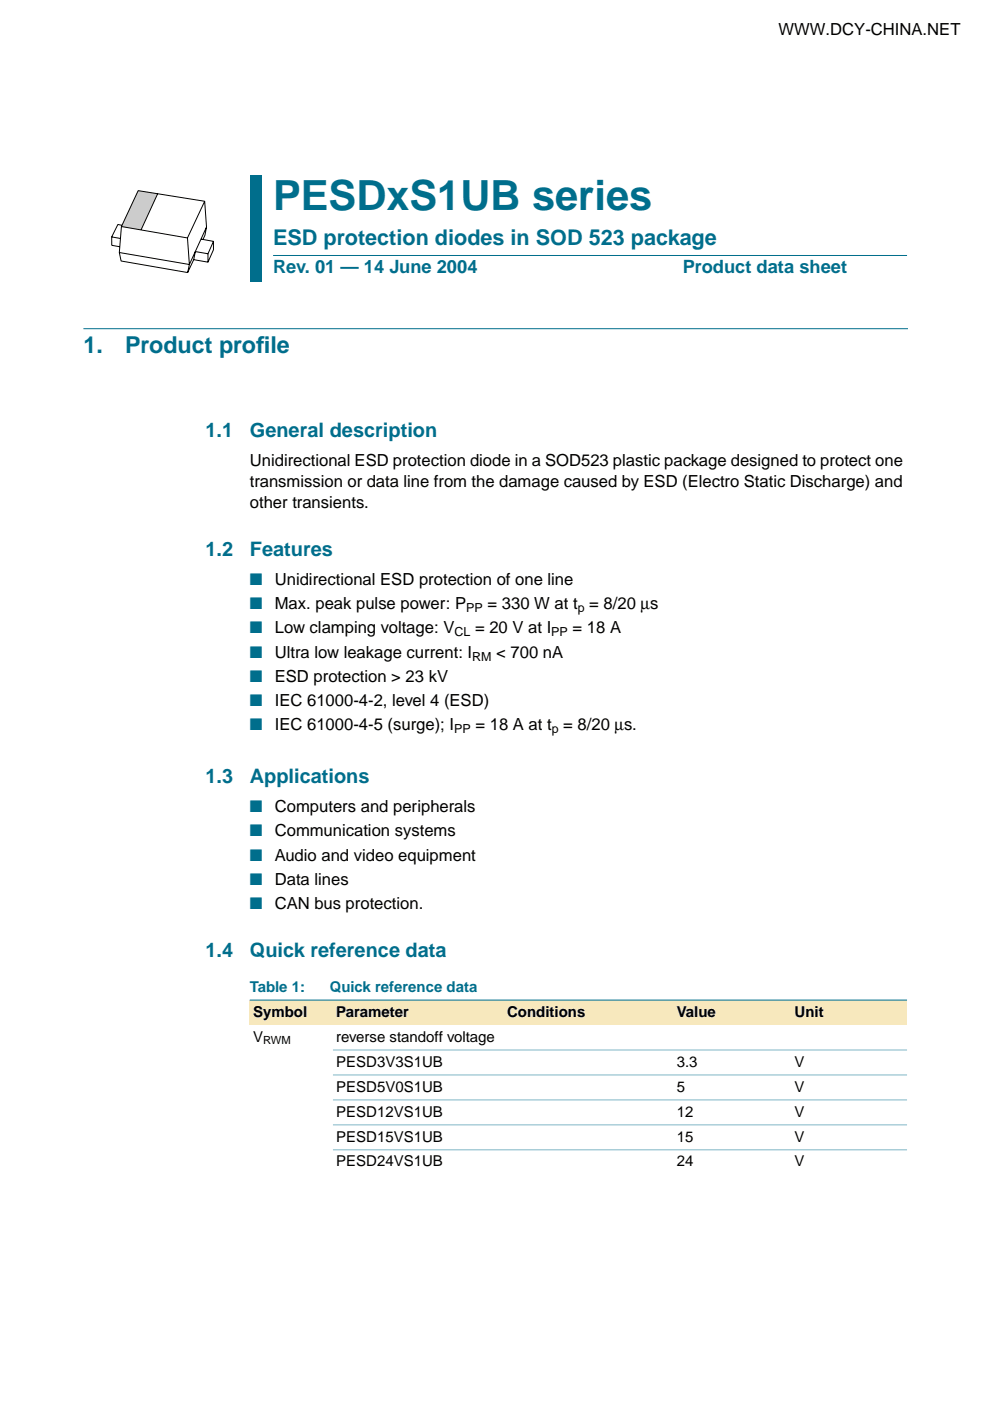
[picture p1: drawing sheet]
<svg xmlns="http://www.w3.org/2000/svg" width="210mm" height="297mm" viewBox="0 0 210 297" stroke-linecap="round" stroke-linejoin="round" font-family="sans-serif">
<defs><g id="words">
<text font-size="8.8" fill="#006e8c" x="57.9" y="44.5">PESDxS1UB series</text>
<g font-size="4.9" fill="#006e8c">
<text x="17.7" y="74.7">1.</text>
<text x="26.5" y="74.7">Product prof</text>
<text x="54.3" y="74.7">ile</text>
</g>
<text font-size="4.6" fill="#006e8c" x="57.9" y="51.9">ESD protection diodes in SOD 523 package</text>
<g font-size="4.2" fill="#006e8c">
<text x="43.6" y="92.6">1.1</text>
<text x="53" y="92.6">General description</text>
<text x="43.6" y="117.8">1.2</text>
<text x="53" y="117.8">Features</text>
<text x="43.6" y="166">1.3</text>
<text x="53" y="166">Applications</text>
<text x="43.6" y="202.9">1.4</text>
<text x="53" y="202.9">Quick reference data</text>
</g>
<g font-size="3.9" fill="#006e8c">
<text x="57.9" y="57.8">Rev. 01 — 14 June 2004</text>
<text x="144.8" y="57.8">Product data sheet</text>
</g>
<g font-size="3.5">
<text x="165.1" y="7.4">WWW.DCY-CHINA.NET</text>
<text x="53" y="98.9">Unidirectional ESD protection diode in a SOD523 plastic package designed to protect one</text>
<text x="53" y="103.3">transmission or data line from the damage caused by ESD (Electro Static Discharge) and</text>
<text x="53" y="107.7">other transients.</text>
<text x="58.3" y="124.1">Unidirectional ESD protection of one line</text>
<text x="58.3" y="129.2">Max. peak pulse power: P</text>
<text x="103.4" y="129.2">= 330 W at t = 8/20 µs</text>
<text x="58.3" y="134.3">Low clamping voltage: V</text>
<text x="100.7" y="134.3">= 20 V at I</text>
<text x="121.4" y="134.3">= 18 A</text>
<text x="58.3" y="139.4">Ultra low leakage current: I</text>
<text x="105.2" y="139.4">&lt; 700 nA</text>
<text x="58.3" y="144.5">ESD protection &gt; 23 kV</text>
<text x="58.3" y="149.7">IEC 61000-4-2, level 4 (ESD)</text>
<text x="58.3" y="154.8">IEC 61000-4-5 (surge); I</text>
<text x="100.8" y="154.8">= 18 A at t = 8/20 µs.</text>
<text x="58.3" y="172.2">Computers and peripherals</text>
<text x="58.3" y="177.3">Communication systems</text>
<text x="58.3" y="182.5">Audio and video equipment</text>
<text x="58.3" y="187.6">Data lines</text>
<text x="58.3" y="192.7">CAN bus protection.</text>
</g>
<g font-size="3.5" fill="#006e8c">
<text x="53" y="124.1">■</text>
<text x="53" y="129.2">■</text>
<text x="53" y="134.3">■</text>
<text x="53" y="139.4">■</text>
<text x="53" y="144.5">■</text>
<text x="53" y="149.7">■</text>
<text x="53" y="154.8">■</text>
<text x="53" y="172.2">■</text>
<text x="53" y="177.3">■</text>
<text x="53" y="182.5">■</text>
<text x="53" y="187.6">■</text>
<text x="53" y="192.7">■</text>
</g>
<g font-size="3.2" fill="#006e8c">
<text x="53" y="210.3">Table 1:</text>
<text x="69.9" y="210.3">Quick reference data</text>
</g>
<g font-size="3.2">
<text x="53.7" y="215.6">Symbol</text>
<text x="71.3" y="215.6">Parameter</text>
<text x="107.5" y="215.6">Conditions</text>
<text x="143.5" y="215.6">Value</text>
<text x="168.5" y="215.6">Unit</text>
<text x="53.7" y="220.9">V</text>
<text x="71.3" y="220.9">reverse standoff voltage</text>
<text x="71.3" y="226.1">PESD3V3S1UB</text>
<text x="143.5" y="226.1">3.3</text>
<text x="168.5" y="226.1">V</text>
<text x="71.3" y="231.4">PESD5V0S1UB</text>
<text x="143.5" y="231.4">5</text>
<text x="168.5" y="231.4">V</text>
<text x="71.3" y="236.7">PESD12VS1UB</text>
<text x="143.5" y="236.7">12</text>
<text x="168.5" y="236.7">V</text>
<text x="71.3" y="242">PESD15VS1UB</text>
<text x="143.5" y="242">15</text>
<text x="168.5" y="242">V</text>
<text x="71.3" y="247.3">PESD24VS1UB</text>
<text x="143.5" y="247.3">24</text>
<text x="168.5" y="247.3">V</text>
</g>
<g font-size="2.6">
<text x="98.9" y="129.8">PP</text>
<text x="122.5" y="129.8">p</text>
<text x="96.4" y="134.9">CL</text>
<text x="116.9" y="134.9">PP</text>
<text x="100.1" y="140.1">RM</text>
<text x="96.3" y="155.4">PP</text>
<text x="117" y="155.4">p</text>
</g>
<text font-size="2.4" x="55.8" y="221.4">RWM</text>
</g></defs>
<path d="M17.7 69.7h174.7" fill="none" stroke="#006e8c" stroke-width=".21"/>
<g fill="#006e8c">
<path d="M53 37.2h2.4v10.3h-2.4z" fill-rule="evenodd"/>
<path d="M53 47.5h2.4v6.7h-2.4z" fill-rule="evenodd"/>
<path d="M53 54.2h2.4v5.6h-2.4z" fill-rule="evenodd"/>
</g>
<path d="M57.9 54.2h134.4z" fill="#006e8c" stroke="#006e8c" stroke-width=".21"/>
<path d="M29.3 40.4l4.1 .7-3.5 7.6-4.2-.7z" fill="#ccc"/>
<path d="M25.5 50.6l-1.8-.4v1.8l1.7 .3M25.7 48l14 2.4 .5 5.7-.4 1.7-14.1-2.5-.4-1.8zM25.7 48l3.6-7.6 14.1 2.3 .4 5.4-.3 1.8-.5 .9M25.9 47.8l-.9-.2-1.3 2.6M33.4 41.1l-3.5 7.6M41.1 55.1l-1.3 2.7M42.6 50.7l2.7 .5-1.2 2.6-2.7-.5-.3 1.8M43.4 42.7l-3.7 7.7M43.8 48.1l-3.6 8-14.9-2.6M44.1 53.8v1.8M45.3 51.2v1.7l-1.2 2.7-3-.5" fill="none" stroke="#000" stroke-width=".21"/>
<g fill="#f7e8bd">
<path d="M53 212h17.6v5.3h-17.6z" fill-rule="evenodd"/>
<path d="M70.6 212h36.2v5.3h-36.2z" fill-rule="evenodd"/>
<path d="M106.8 212h30.7v5.3h-30.7z" fill-rule="evenodd"/>
<path d="M137.5 212h5.3v5.3h-5.3z" fill-rule="evenodd"/>
<path d="M142.8 212h25v5.3h-25z" fill-rule="evenodd"/>
<path d="M167.8 212h24.5v5.3h-24.5z" fill-rule="evenodd"/>
</g>
<path d="M53 212h139.3z" fill="#006e8c" stroke="#006e8c" stroke-width=".21"/>
<g fill="#80b6c6" stroke="#80b6c6" stroke-width=".21">
<path d="M70.6 222.6h121.7z"/>
<path d="M70.6 227.9h121.7z"/>
<path d="M70.6 233.2h121.7z"/>
<path d="M70.6 238.5h121.7z"/>
<path d="M70.6 243.8h121.7z"/>
</g>
<use href="#words"/>
</svg>
